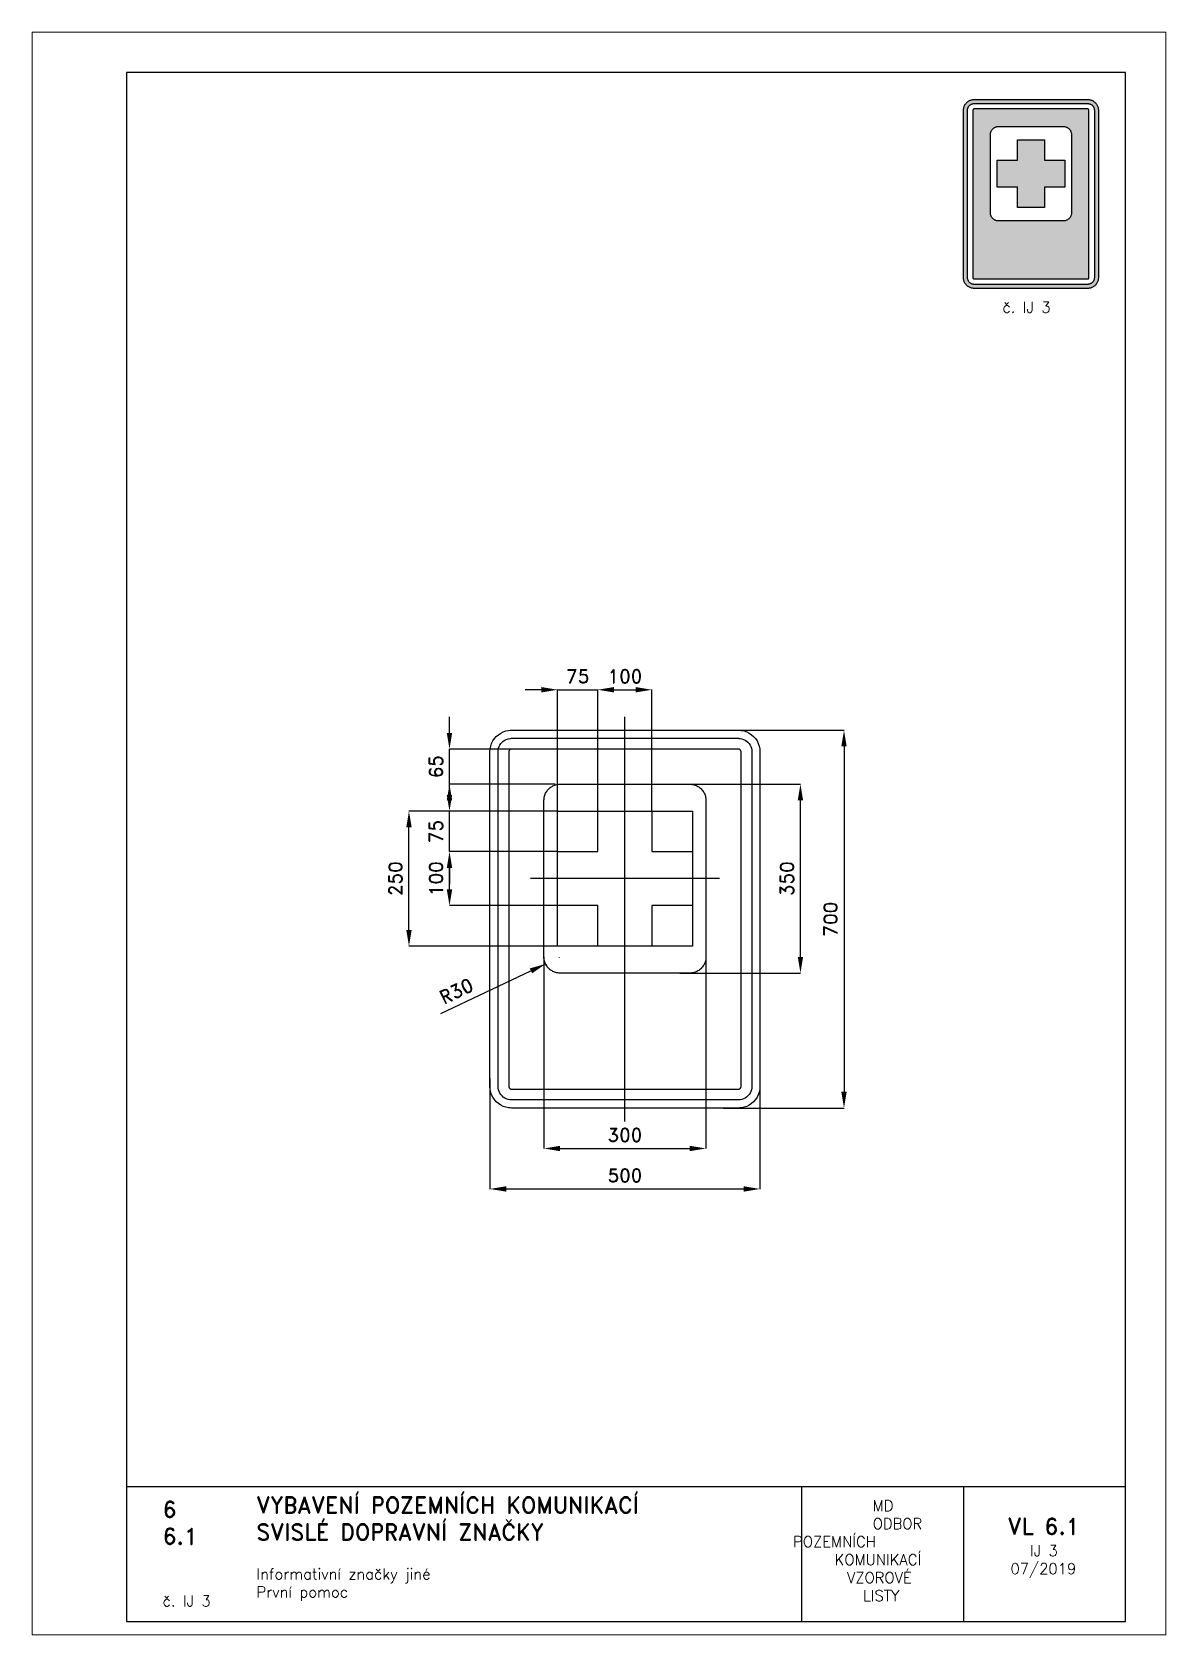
# Paper-space layout 'IJ 3' of a CAD drawing. Header units: millimetres. Extents: x 0 to 210, y 0 to 297.
# The model-space entities are those that its viewports show. They can reach past a viewport. Long polylines and large blocks are cut down to what shows.
import ezdxf

# ---------------------------------------------------------------- set-up
doc = ezdxf.new("R2010")
doc.units = ezdxf.units.MM
doc.header["$LTSCALE"] = 5
doc.linetypes.add('ČERCHOVANÁX2', pattern=[2, 1, -0.5, 0, -0.5])
doc.linetypes.add('ČÁRKOVANÁX2', pattern=[1.5, 1, -0.5])
for name, color, linetype in [('Kóty', 2, 'Continuous'), ('Rozpiska', 7, 'Continuous'), ('Značka', 7, 'Continuous')]:
    doc.layers.add(name, color=color, linetype=linetype)
doc.layers.add('Rámeček', color=6, linetype='Continuous', plot=False)
doc.styles.get("Standard").update_dxf_attribs({"font": 'romand.shx', "height": 25})
doc.dimstyles.get("Standard").update_dxf_attribs({"dimtxt": 25, "dimasz": 30, "dimexe": 0.18, "dimexo": 0.0625, "dimgap": 12.5, "dimtad": 1, "dimdec": 0, "dimzin": 0, "dimdsep": 46, "dimtxsty": 'Standard', "dimcen": 0.09, "dimadec": 0, "dimazin": 0, "dimtfac": 1, "dimtdec": 0, "dimtofl": 0, "dimtmove": 0, "dimatfit": 3, "dimfxl": 1, "dimtolj": 1, "dimtzin": 0, "dimarcsym": 0})

psp = doc.layouts.new('IJ 3')

# ---------------------------------------------------------------- texts
at = {"layer": 'Rozpiska', "color": 7, "attachment_point": 1}
for s, width, gutter_width, heights, insert, char_height in [('\\pi7.21429;č. IJ 3', 25, 75, [0], (172.5, 247), 2), ('6', 149.0422, 100, [0], (24.17, 24.77), 3), ('{\\C6;VYBAVENÍ POZEMNÍCH KOMUNIKACÍ\\P}SVISLÉ DOPRAVNÍ ZNAČKY{\\H1.34524x; }', 149.0422, 100, [0], (41.56, 25.56), 3), ('\\pi14.7414;{\\C6;MD\\P\\pi2.36044;}ODBOR POZEMNÍCH{\\H1.57143x; }\\P\\pi7.69378;KOMUNIKACÍ{\\H1.5x; }\\P\\pi9.97949;{\\C6;VZOROVÉ\\H1.47619x; \\H0.67742x;\\P\\pi12.93187;LISTY\\H1.26984x; }', 33.1018, 100, [0], (140.95, 24.95), 2), ('\\pi1.03113;{\\H1.5x;\\C6;VL 6.1\\P\\pi5.17397;\\H0.66667x;IJ 3\\H1.66666x; \\H0.6x;\\P\\pi1.5549;07/2019\\H1.80159x; }', 16.0623, 100, [0], (179.66, 21.61), 2), ('6.1', 149.0422, 100, [0], (24.17, 19.78), 3), ('{\\C6;Informativní značky jiné\\P}První pomoc{\\H1.83333x; }', 149.0422, 100, [0], (41.56, 12.29), 2), ('{\\C6;č. IJ 3}', 12.0113, 100, [2.67], (24.17, 7.28), 2)]:
    psp.add_mtext_dynamic_manual_height_columns(s, width=width, gutter_width=gutter_width, heights=heights, dxfattribs=dict(at, insert=insert, char_height=char_height))

msp = doc.modelspace()

# ---------------------------------------------------------------- texts
at = {"layer": 'Kóty', "insert": (-350, 282.5195), "char_height": 25, "attachment_point": 5, "rotation": 90}
msp.add_mtext('\\A1;65', dxfattribs=at)

# ---------------------------------------------------------------- blocks, each defined once
blk = doc.blocks.new('*D0')
at = {"layer": 'Defpoints', "color": 0, "transparency": 16777216}
for p in [(-50, 425), (-125, 200.0625), (-50, 200)]:
    blk.add_point(p, dxfattribs=at)
at = {"layer": 'Kóty', "color": 0, "lineweight": -2, "transparency": 16777216}
for p, q in [((-155, 425), (-185, 425)), ((-125, 200.125), (-125, 425.18)), ((-50, 200.0625), (-50, 425.18)), ((-20, 425), (10, 425))]:
    blk.add_line(p, q, dxfattribs=at)
at = {"layer": 'Kóty', "color": 0, "transparency": 16777216}
for points in [[(-155, 430), (-155, 420), (-125, 425)], [(-20, 430), (-20, 420), (-50, 425)]]:
    blk.add_solid(points, dxfattribs=at)
at = {"layer": 'Kóty', "color": 0, "transparency": 16777216, "insert": (-87.5, 450), "char_height": 25, "attachment_point": 5}
blk.add_mtext('\\A1;75', dxfattribs=at)
blk = doc.blocks.new('*D1')
at = {"layer": 'Defpoints', "color": 0, "transparency": 16777216}
for p in [(50, 425), (-50, 200), (50, 200)]:
    blk.add_point(p, dxfattribs=at)
at = {"layer": 'Kóty', "color": 0, "lineweight": -2, "transparency": 16777216}
for p, q in [((-50, 200.0625), (-50, 425.18)), ((-20, 425), (20, 425)), ((50, 200.0625), (50, 425.18))]:
    blk.add_line(p, q, dxfattribs=at)
at = {"layer": 'Kóty', "color": 0, "transparency": 16777216}
for points in [[(-20, 430), (-20, 420), (-50, 425)], [(20, 430), (20, 420), (50, 425)]]:
    blk.add_solid(points, dxfattribs=at)
at = {"layer": 'Kóty', "color": 0, "transparency": 16777216, "insert": (0, 450), "char_height": 25, "attachment_point": 5}
blk.add_mtext('\\A1;100', dxfattribs=at)
blk = doc.blocks.new('*D2')
at = {"layer": 'Defpoints', "color": 0, "transparency": 16777216}
for p in [(-325, 125), (-125, 125), (-125, 25)]:
    blk.add_point(p, dxfattribs=at)
at = {"layer": 'Kóty', "color": 0, "lineweight": -2, "transparency": 16777216}
for p, q in [((-125.0625, 125), (-325.18, 125)), ((-325, 55), (-325, 95)), ((-125.0625, 25), (-325.18, 25))]:
    blk.add_line(p, q, dxfattribs=at)
at = {"layer": 'Kóty', "color": 0, "transparency": 16777216}
for points in [[(-330, 95), (-320, 95), (-325, 125)], [(-330, 55), (-320, 55), (-325, 25)]]:
    blk.add_solid(points, dxfattribs=at)
at = {"layer": 'Kóty', "color": 0, "transparency": 16777216, "insert": (-350, 75), "char_height": 25, "attachment_point": 5, "rotation": 90}
blk.add_mtext('\\A1;100', dxfattribs=at)
blk = doc.blocks.new('*D3')
at = {"layer": 'Defpoints', "color": 0, "transparency": 16777216}
for p in [(-325, 200), (-125, 200), (-125, 125)]:
    blk.add_point(p, dxfattribs=at)
at = {"layer": 'Kóty', "color": 0, "lineweight": -2, "transparency": 16777216}
for p, q in [((-325, 230), (-325, 260)), ((-125.0625, 200), (-325.18, 200)), ((-125.0625, 125), (-325.18, 125)), ((-325, 95), (-325, 65))]:
    blk.add_line(p, q, dxfattribs=at)
at = {"layer": 'Kóty', "color": 0, "transparency": 16777216}
for points in [[(-330, 230), (-320, 230), (-325, 200)], [(-330, 95), (-320, 95), (-325, 125)]]:
    blk.add_solid(points, dxfattribs=at)
at = {"layer": 'Kóty', "color": 0, "transparency": 16777216, "insert": (-350, 162.5), "char_height": 25, "attachment_point": 5, "rotation": 90}
blk.add_mtext('\\A1;75', dxfattribs=at)
blk = doc.blocks.new('*D4')
at = {"layer": 'Defpoints', "color": 0, "transparency": 16777216}
for p in [(190.5, 350), (182.5, -350), (405.7, -350)]:
    blk.add_point(p, dxfattribs=at)
at = {"layer": 'Kóty', "color": 0, "lineweight": -2, "transparency": 16777216}
for p, q in [((190.5, 350), (405.8, 350)), ((405.7, 320), (405.7, -320)), ((182.6, -350), (405.8, -350))]:
    blk.add_line(p, q, dxfattribs=at)
at = {"layer": 'Kóty', "color": 0, "transparency": 16777216}
for points in [[(400.7, 320), (410.7, 320), (405.7, 350)], [(400.7, -320), (410.7, -320), (405.7, -350)]]:
    blk.add_solid(points, dxfattribs=at)
at = {"layer": 'Kóty', "color": 0, "transparency": 16777216, "insert": (380.7, 0), "char_height": 25, "attachment_point": 5, "rotation": 90}
blk.add_mtext('\\A1;700', dxfattribs=at)
blk = doc.blocks.new('*D5')
at = {"layer": 'Defpoints', "color": 0, "transparency": 16777216}
for p in [(-400, 200), (-125, 200), (-125, -50)]:
    blk.add_point(p, dxfattribs=at)
at = {"layer": 'Kóty', "color": 0, "lineweight": -2, "transparency": 16777216}
for p, q in [((-125.0625, 200), (-400.18, 200)), ((-400, -20), (-400, 170)), ((-125.0625, -50), (-400.18, -50))]:
    blk.add_line(p, q, dxfattribs=at)
at = {"layer": 'Kóty', "color": 0, "transparency": 16777216}
for points in [[(-405, 170), (-395, 170), (-400, 200)], [(-405, -20), (-395, -20), (-400, -50)]]:
    blk.add_solid(points, dxfattribs=at)
at = {"layer": 'Kóty', "color": 0, "transparency": 16777216, "insert": (-425, 75), "char_height": 25, "attachment_point": 5, "rotation": 90}
blk.add_mtext('\\A1;250', dxfattribs=at)
blk = doc.blocks.new('*D6')
at = {"layer": 'Defpoints', "color": 0, "transparency": 16777216}
for p in [(92.6, 250), (325, 250), (101.9, -100)]:
    blk.add_point(p, dxfattribs=at)
at = {"layer": 'Kóty', "color": 0, "lineweight": -2, "transparency": 16777216}
for p, q in [((92.6, 250), (325.2, 250)), ((325, -70), (325, 220)), ((101.9, -100), (325.2, -100))]:
    blk.add_line(p, q, dxfattribs=at)
at = {"layer": 'Kóty', "color": 0, "transparency": 16777216}
for points in [[(320, 220), (330, 220), (325, 250)], [(320, -70), (330, -70), (325, -100)]]:
    blk.add_solid(points, dxfattribs=at)
at = {"layer": 'Kóty', "color": 0, "transparency": 16777216, "insert": (300, 75), "char_height": 25, "attachment_point": 5, "rotation": 90}
blk.add_mtext('\\A1;350', dxfattribs=at)
blk = doc.blocks.new('*D7')
at = {"layer": 'Defpoints', "color": 0, "transparency": 16777216}
for p in [(-150, -70), (149.865, -72.1725), (149.865, -425)]:
    blk.add_point(p, dxfattribs=at)
at = {"layer": 'Kóty', "color": 0, "lineweight": -2, "transparency": 16777216}
for p, q in [((-150, -70.0625), (-150, -425.18)), ((149.865, -72.235), (149.865, -425.18)), ((-120, -425), (119.865, -425))]:
    blk.add_line(p, q, dxfattribs=at)
at = {"layer": 'Kóty', "color": 0, "transparency": 16777216}
for points in [[(-120, -420), (-120, -430), (-150, -425)], [(119.865, -420), (119.865, -430), (149.865, -425)]]:
    blk.add_solid(points, dxfattribs=at)
at = {"layer": 'Kóty', "color": 0, "transparency": 16777216, "insert": (-0.0675, -400), "char_height": 25, "attachment_point": 5}
blk.add_mtext('\\A1;300', dxfattribs=at)
blk = doc.blocks.new('*D8')
at = {"layer": 'Defpoints', "color": 0, "transparency": 16777216}
for p in [(-250, -294.4), (250, -284.3), (250, -500)]:
    blk.add_point(p, dxfattribs=at)
at = {"layer": 'Kóty', "color": 0, "lineweight": -2, "transparency": 16777216}
for p, q in [((-250, -294.4), (-250, -500.2)), ((250, -284.3), (250, -500.2)), ((-220, -500), (220, -500))]:
    blk.add_line(p, q, dxfattribs=at)
at = {"layer": 'Kóty', "color": 0, "transparency": 16777216}
for points in [[(-220, -495), (-220, -505), (-250, -500)], [(220, -495), (220, -505), (250, -500)]]:
    blk.add_solid(points, dxfattribs=at)
at = {"layer": 'Kóty', "color": 0, "transparency": 16777216, "insert": (0, -475), "char_height": 25, "attachment_point": 5}
blk.add_mtext('\\A1;500', dxfattribs=at)
blk = doc.blocks.new('*D9')
at = {"layer": 'Defpoints', "color": 0, "transparency": 16777216}
for p in [(-147, -83.1), (-121.2, -70.9)]:
    blk.add_point(p, dxfattribs=at)
at = {"layer": 'Kóty', "color": 0, "lineweight": -2, "transparency": 16777216}
for p, q in [((-121.3, -70.9), (-121.1, -70.9)), ((-121.2, -71), (-121.2, -70.8)), ((-341.3, -174.8), (-174.1, -95.9))]:
    blk.add_line(p, q, dxfattribs=at)
blk.add_arc((-121.2, -70.9), 28.5, 204.9109, 217.5088, dxfattribs=at)
at = {"layer": 'Kóty', "color": 0, "transparency": 16777216}
blk.add_solid([(-176.3, -91.4), (-172, -100.4), (-147, -83.1)], dxfattribs=at)
at = {"layer": 'Kóty', "color": 0, "transparency": 16777216, "insert": (-312.2, -133.4), "char_height": 25, "attachment_point": 5, "rotation": 25.2731}
blk.add_mtext('\\A1;R30', dxfattribs=at)

# ---------------------------------------------------------------- dimensions: what is measured, and where the dimension line sits
at = {"layer": 'Kóty'}
for base, p1, p2, picture, middle in [((-50, 425), (-125, 200.0625), (-50, 200), '*D0', (-87.5, 450)), ((50, 425), (-50, 200), (50, 200), '*D1', (0, 450)), ((149.865, -425), (-150, -70), (149.865, -72.1725), '*D7', (-0.0675, -400)), ((250, -500), (-250, -294.3849), (250, -284.2724), '*D8', (0, -475))]:
    dim = msp.add_linear_dim(base=base, p1=p1, p2=p2, dimstyle='Standard', dxfattribs=at)
    dim.commit()
    dim.dimension.update_dxf_attribs({"geometry": picture, "text_midpoint": middle})
for base, p1, p2, picture, middle in [((405.6557, -350), (190.4619, 350), (182.5457, -350), '*D4', (380.6557, 0)), ((-325, 200), (-125, 125), (-125, 200), '*D3', (-350, 162.5)), ((325, 250), (101.8539, -100), (92.5767, 250), '*D6', (300, 75)), ((-400, 200), (-125, -50), (-125, 200), '*D5', (-425, 75)), ((-325, 125), (-125, 25), (-125, 125), '*D2', (-350, 75))]:
    dim = msp.add_linear_dim(base=base, p1=p1, p2=p2, angle=90, dimstyle='Standard', dxfattribs=at)
    dim.commit()
    dim.dimension.update_dxf_attribs({"geometry": picture, "text_midpoint": middle})
dim = msp.add_radius_dim(center=(-121.2367, -70.912), mpoint=(-146.99, -83.0707), text='R30', dimstyle='Standard', dxfattribs=at)
dim.commit()
dim.dimension.update_dxf_attribs({"geometry": '*D9', "text_midpoint": (-301.506, -156.0212), "dimtype": 164})

# ---------------------------------------------------------------- linework, layer by layer
at = {"layer": 'Kóty'}
for p, q in [((-325, 345), (-325, 375)), ((-195.7755, 315), (-325.18, 315)), ((-129.2625, 250.039), (-325.18, 250.039))]:
    msp.add_line(p, q, dxfattribs=at)
for points in [[(-125, 425), (-50, 425)], [(-325, 250.039), (-325, 315)], [(-325, 125), (-325, 200)]]:
    msp.add_lwpolyline(points, dxfattribs=at)
for points in [[(-330, 345), (-320, 345), (-325, 315)], [(-330, 220.039), (-320, 220.039), (-325, 250.039)]]:
    msp.add_solid(points, dxfattribs=at)
at = {"layer": 'Značka', "color": 6, "linetype": 'ČERCHOVANÁX2', "ltscale": 5}
for points in [[(0, -375), (0, 375)], [(175, 75), (-175, 75)]]:
    msp.add_lwpolyline(points, dxfattribs=at)
at = {"layer": 'Značka', "color": 5}
for points in [[(-210, -350), (-210.2, -349.9995), (-210.3, -349.9988, -0.0321716), (-215.5, -349.637), (-220.6, -348.5823), (-225.5, -346.9227), (-230.1, -344.5885), (-234.4, -341.714), (-238.3, -338.2843), (-241.7, -334.4026), (-244.6, -330.0906), (-246.9, -325.4605), (-248.6, -320.5549), (-249.7, -315.4767), (-250, -310.314), (-250, -310.157), (-250, -310), (-250, 310), (-250, 310.157), (-250, 310.314), (-249.6, 315.479), (-248.6, 320.555), (-246.9, 325.464), (-244.6, 330.091), (-241.7, 334.402), (-238.3, 338.284), (-234.4, 341.717), (-230.1, 344.589), (-225.5, 346.906), (-220.6, 348.582), (-215.5, 349.654, -0.0367311), (-210.3, 349.999), (-210.2, 350), (-210, 350), (210, 350), (210.2, 350), (210.3, 349.999, -0.0321716), (215.5, 349.637), (220.6, 348.582), (225.5, 346.923), (230.1, 344.589), (234.4, 341.714), (238.3, 338.284), (241.7, 334.403), (244.6, 330.091), (246.9, 325.46), (248.6, 320.555), (249.7, 315.477), (250, 310.314), (250, 310.157), (250, 310), (250, -310), (250, -310.157), (250, -310.314), (249.6, -315.4791), (248.6, -320.5549), (246.9, -325.4636), (244.6, -330.0906), (241.7, -334.4017), (238.3, -338.2843), (234.4, -341.7172), (230.1, -344.5885), (225.5, -346.9061), (220.6, -348.5823), (215.5, -349.6542, -0.0367341), (210.3, -349.9988), (210.2, -349.9996), (210, -350), (-210, -350)], [(-210, -335), (-210.1, -334.9997), (-210.2, -334.9992, -0.0321601), (-213.4, -334.7731), (-216.6, -334.1139), (-219.7, -333.0767), (-222.6, -331.6178), (-225.3, -329.8212), (-227.7, -327.6777), (-229.8, -325.2516), (-231.6, -322.5566), (-233.1, -319.6628), (-234.1, -316.5968), (-234.8, -313.423), (-235, -310.196), (-235, -310.098), (-235, -310), (-235, 310), (-235, 310.098), (-235, 310.196), (-234.8, 313.424), (-234.1, 316.597), (-233.1, 319.665), (-231.6, 322.557), (-229.8, 325.251), (-227.7, 327.678), (-225.3, 329.823), (-222.6, 331.618), (-219.7, 333.066), (-216.6, 334.114), (-213.4, 334.784, -0.0367287), (-210.2, 334.999), (-210.1, 335), (-210, 335), (210, 335), (210.1, 335), (210.2, 334.999, -0.0321789), (213.4, 334.773), (216.6, 334.114), (219.7, 333.077), (222.6, 331.618), (225.3, 329.821), (227.7, 327.678), (229.8, 325.252), (231.6, 322.557), (233.1, 319.663), (234.1, 316.597), (234.8, 313.423), (235, 310.196), (235, 310.098), (235, 310), (235, -310), (235, -310.098), (235, -310.196), (234.8, -313.424), (234.1, -316.5968), (233.1, -319.6648), (231.6, -322.5566), (229.8, -325.2511), (227.7, -327.6777), (225.3, -329.8233), (222.6, -331.6178), (219.7, -333.0663), (216.6, -334.1139), (213.4, -334.7839), (210.2, -334.9992), (210.1, -334.9997), (210, -335), (-210, -335)], [(-120, -100), (-120.12, -100), (-120.24, -99.999, -0.032176), (-124.11, -99.728, -0.0354414), (-127.92, -98.937, -0.0362606), (-131.6, -97.692, -0.0344037), (-135.07, -95.941, -0.0337135), (-138.3, -93.785, -0.0340917), (-141.21, -91.213, -0.0341856), (-143.79, -88.302, -0.0342456), (-145.94, -85.068, -0.0340273), (-147.68, -81.595, -0.0333729), (-148.94, -77.916, -0.0341419), (-149.74, -74.108, -0.0367803), (-150, -70.236), (-150, -70.118), (-150, -70), (-150, 220), (-150, 220.118), (-150, 220.236, -0.0322112), (-149.73, 224.109, -0.035398), (-148.94, 227.916, -0.0362567), (-147.69, 231.598, -0.0344175), (-145.94, 235.068, -0.0337071), (-143.79, 238.301, -0.034076), (-141.21, 241.213, -0.0342033), (-138.3, 243.788, -0.0342414), (-135.07, 245.941, -0.0340198), (-131.6, 247.68, -0.0334199), (-127.92, 248.937, -0.0341212), (-124.11, 249.741, -0.0367502), (-120.24, 249.999), (-120.12, 250), (-120, 250), (120, 250), (120.12, 250), (120.24, 249.999, -0.032176), (124.11, 249.728, -0.0354605), (127.92, 248.937, -0.0362606), (131.6, 247.692, -0.0344109), (135.07, 245.941, -0.0337199), (138.3, 243.785, -0.034086), (141.21, 241.213, -0.0341806), (143.79, 238.302, -0.0342282), (145.94, 235.068, -0.0340198), (147.68, 231.595, -0.0333706), (148.94, 227.916, -0.0341419), (149.74, 224.108, -0.0367795), (150, 220.236), (150, 220.118), (150, 220), (150, -70), (150, -70.118), (150, -70.236), (149.73, -74.109), (148.94, -77.916), (147.69, -81.598, -0.0344283), (145.94, -85.068, -0.0337199), (143.79, -88.301, -0.034076), (141.21, -91.213, -0.0341972), (138.3, -93.788, -0.034235), (135.07, -95.941, -0.034041), (131.6, -97.68, -0.0334197), (127.92, -98.937, -0.0341328), (124.11, -99.741, -0.0367502), (120.24, -99.999), (120.12, -100), (120, -100), (-120, -100)]]:
    msp.add_lwpolyline(points, format="xyb", dxfattribs=at)
msp.add_lwpolyline([(-210, -315), (210, -315), (210, -315), (210, -315), (210.7, -314.955), (211.3, -314.823), (211.9, -314.615), (212.5, -314.324), (213.1, -313.964), (213.5, -313.536), (214, -313.05), (214.3, -312.511), (214.6, -311.933), (214.8, -311.319), (215, -310.685), (215, -310.039), (215, -310.02), (215, -310), (215, 310), (215, 310.02), (215, 310.039), (215, 310.685), (214.8, 311.319), (214.6, 311.933), (214.3, 312.511), (214, 313.05), (213.5, 313.536), (213.1, 313.965), (212.5, 314.324), (211.9, 314.613), (211.3, 314.823), (210.7, 314.957), (210, 315), (210, 315), (210, 315), (-210, 315), (-210, 315), (-210, 315), (-210.7, 314.955), (-211.3, 314.823), (-211.9, 314.615), (-212.5, 314.324), (-213.1, 313.964), (-213.5, 313.536), (-214, 313.05), (-214.3, 312.511), (-214.6, 311.933), (-214.8, 311.319), (-215, 310.685), (-215, 310.039), (-215, 310.02), (-215, 310), (-215, -310), (-215, -310.02), (-215, -310.039), (-215, -310.685), (-214.8, -311.319), (-214.6, -311.933), (-214.3, -312.511), (-214, -313.05), (-213.5, -313.536), (-213.1, -313.965), (-212.5, -314.324), (-211.9, -314.613), (-211.3, -314.823), (-210.7, -314.957), (-210, -315), (-210, -315), (-210, -315)], dxfattribs=at)
at = {"layer": 'Značka', "color": 6, "linetype": 'ČÁRKOVANÁX2', "ltscale": 2.5}
msp.add_lwpolyline([(-125, -50), (-125, 200), (125, 200), (125, -50), (-125, -50)], dxfattribs=at)
at = {"layer": 'Značka', "color": 1}
msp.add_lwpolyline([(-50, 25), (-125, 25), (-125, 125), (-50, 125), (-50, 200), (50, 200), (50, 125), (125, 125), (125, 25), (50, 25), (50, -50), (-50, -50), (-50, 25)], dxfattribs=at)

msp.set_redraw_order([(e.dxf.handle, doc.entitydb.next_handle()) for e in msp.query("TEXT MTEXT ATTDEF DIMENSION ARC_DIMENSION")])  # texts and dimensions are drawn at this point

# ---------------------------------------------------------------- hatches: boundary and pattern name
at = {"layer": 'Značka'}
h = psp.add_hatch(color=170, dxfattribs=at)
h.dxf.hatch_style = 1
h.paths.add_polyline_path([(182.5, 268.25), (178.75, 268.25), (178.75, 273.25), (182.5, 273.25), (182.5, 277), (187.5, 277), (187.5, 273.25), (191.25, 273.25), (191.25, 268.25), (187.5, 268.25), (187.5, 264.5), (182.5, 264.5)], flags=0)
edge = h.paths.add_edge_path(flags=0)
edge.add_line((179, 262), (178.99, 262))
edge.add_line((178.99, 262), (178.99, 262))
edge.add_arc((179, 263.51), 1.51, 262.3085, 269.6802, ccw=False)
edge.add_arc((178.98, 263.38), 1.37, 254.2118, 262.3309, ccw=False)
edge.add_arc((178.94, 263.35), 1.34, 247.1552, 255.4619, ccw=False)
edge.add_arc((178.97, 263.42), 1.41, 239.2832, 247.1648, ccw=False)
edge.add_arc((178.96, 263.45), 1.44, 232.4154, 240.139, ccw=False)
edge.add_arc((178.95, 263.44), 1.43, 224.6231, 232.4333, ccw=False)
edge.add_arc((178.94, 263.45), 1.42, 217.6345, 225.4662, ccw=False)
edge.add_arc((178.94, 263.45), 1.42, 209.6937, 217.5391, ccw=False)
edge.add_arc((178.93, 263.47), 1.43, 202.7135, 210.509, ccw=False)
edge.add_arc((178.96, 263.48), 1.46, 195.0827, 202.7284, ccw=False)
edge.add_arc((178.93, 263.49), 1.43, 187.9535, 195.7752, ccw=False)
edge.add_arc((178.82, 263.48), 1.32, 179.6288, 188.0544, ccw=False)
edge.add_line((177.5, 263.49), (177.5, 263.49))
edge.add_line((177.5, 263.49), (177.5, 263.5))
edge.add_line((177.5, 263.5), (177.5, 278))
edge.add_line((177.5, 278), (177.5, 278.01))
edge.add_line((177.5, 278.01), (177.5, 278.01))
edge.add_arc((179.01, 278), 1.51, 172.3223, 179.702, ccw=False)
edge.add_arc((178.88, 278.02), 1.37, 164.2222, 172.3314, ccw=False)
edge.add_arc((178.85, 278.06), 1.34, 157.0953, 165.4011, ccw=False)
edge.add_arc((178.92, 278.03), 1.41, 149.2948, 157.1795, ccw=False)
edge.add_arc((178.95, 278.04), 1.44, 142.5143, 150.2365, ccw=False)
edge.add_arc((178.94, 278.04), 1.43, 134.5561, 142.3627, ccw=False)
edge.add_arc((178.95, 278.06), 1.42, 127.5871, 135.4228, ccw=False)
edge.add_arc((178.95, 278.07), 1.42, 119.7637, 127.6082, ccw=False)
edge.add_arc((178.97, 278.07), 1.43, 112.721, 120.5147, ccw=False)
edge.add_arc((178.98, 278.04), 1.46, 105.0307, 112.6872, ccw=False)
edge.add_arc((178.99, 278.07), 1.43, 98.0075, 105.8244, ccw=False)
edge.add_arc((178.98, 278.18), 1.32, 89.6047, 98.0234, ccw=False)
edge.add_line((178.99, 279.5), (178.99, 279.5))
edge.add_line((178.99, 279.5), (179, 279.5))
edge.add_line((179, 279.5), (191, 279.5))
edge.add_line((191, 279.5), (191.01, 279.5))
edge.add_line((191.01, 279.5), (191.01, 279.5))
edge.add_arc((191, 277.99), 1.51, 82.3085, 89.6802, ccw=False)
edge.add_arc((191.02, 278.13), 1.37, 74.2096, 82.3331, ccw=False)
edge.add_arc((191.06, 278.15), 1.34, 67.1552, 75.4619, ccw=False)
edge.add_arc((191.03, 278.08), 1.41, 59.2823, 67.1656, ccw=False)
edge.add_arc((191.04, 278.05), 1.44, 52.4146, 60.1397, ccw=False)
edge.add_arc((191.05, 278.06), 1.43, 44.6237, 52.4326, ccw=False)
edge.add_arc((191.06, 278.05), 1.42, 37.6351, 45.4656, ccw=False)
edge.add_arc((191.06, 278.05), 1.42, 29.6957, 37.5371, ccw=False)
edge.add_arc((191.07, 278.03), 1.43, 22.7143, 30.5081, ccw=False)
edge.add_arc((191.04, 278.02), 1.46, 15.083, 22.7281, ccw=False)
edge.add_arc((191.07, 278.01), 1.43, 7.9535, 15.7752, ccw=False)
edge.add_arc((191.18, 278.02), 1.32, -0.3711, 8.0543, ccw=False)
edge.add_line((192.5, 278.01), (192.5, 278.01))
edge.add_line((192.5, 278.01), (192.5, 278))
edge.add_line((192.5, 278), (192.5, 263.5))
edge.add_line((192.5, 263.5), (192.5, 263.49))
edge.add_line((192.5, 263.49), (192.5, 263.49))
edge.add_line((192.5, 263.49), (192.49, 263.29))
edge.add_line((192.49, 263.29), (192.45, 263.1))
edge.add_line((192.45, 263.1), (192.38, 262.92))
edge.add_arc((191.08, 263.47), 1.41, 329.2935, 337.1808, ccw=False)
edge.add_arc((191.05, 263.46), 1.44, 322.5129, 330.238, ccw=False)
edge.add_arc((191.06, 263.46), 1.43, 314.5561, 322.3627, ccw=False)
edge.add_arc((191.05, 263.44), 1.42, 307.5878, 315.4221, ccw=False)
edge.add_arc((191.05, 263.43), 1.42, 299.7645, 307.6075, ccw=False)
edge.add_arc((191.03, 263.43), 1.43, 292.7186, 300.5172, ccw=False)
edge.add_arc((191.02, 263.46), 1.46, 285.0307, 292.6871, ccw=False)
edge.add_arc((191.01, 263.43), 1.43, 278.0061, 285.8258, ccw=False)
edge.add_arc((191.02, 263.32), 1.32, 269.6047, 278.0234, ccw=False)
edge.add_line((191.01, 262), (191.01, 262))
edge.add_line((191.01, 262), (191, 262))
edge.add_line((191, 262), (179, 262))
edge = h.paths.add_edge_path(flags=16)
edge.add_line((174.5, 250.25), (174.49, 250.25))
edge.add_line((174.49, 250.25), (174.49, 250.25))
edge.add_arc((174.5, 251.51), 1.26, 262.2968, 269.67, ccw=False)
edge.add_arc((174.48, 251.4), 1.15, 254.2294, 262.3481, ccw=False)
edge.add_arc((174.45, 251.37), 1.12, 247.1227, 255.4287, ccw=False)
edge.add_arc((174.47, 251.43), 1.18, 239.3507, 247.2382, ccw=False)
edge.add_arc((174.47, 251.46), 1.2, 232.4, 240.1236, ccw=False)
edge.add_arc((174.46, 251.45), 1.19, 224.6788, 232.4902, ccw=False)
edge.add_arc((174.45, 251.46), 1.18, 217.4955, 225.3338, ccw=False)
edge.add_line((173.51, 250.74), (173.42, 250.87))
edge.add_line((173.42, 250.87), (173.35, 251.02))
edge.add_line((173.35, 251.02), (173.29, 251.17))
edge.add_line((173.29, 251.17), (173.26, 251.33))
edge.add_line((173.26, 251.33), (173.25, 251.49))
edge.add_line((173.25, 251.49), (173.25, 251.5))
edge.add_line((173.25, 251.5), (173.25, 251.5))
edge.add_line((173.25, 251.5), (173.25, 282.5))
edge.add_line((173.25, 282.5), (173.25, 282.5))
edge.add_line((173.25, 282.5), (173.25, 282.51))
edge.add_arc((174.51, 282.5), 1.26, 172.2362, 179.6128, ccw=False)
edge.add_arc((174.39, 282.52), 1.14, 164.1865, 172.313, ccw=False)
edge.add_arc((174.37, 282.55), 1.12, 157.2818, 165.602, ccw=False)
edge.add_arc((174.43, 282.53), 1.18, 149.2654, 157.1615, ccw=False)
edge.add_arc((174.46, 282.53), 1.2, 142.3878, 150.1144, ccw=False)
edge.add_arc((174.45, 282.54), 1.19, 134.6878, 142.5039, ccw=False)
edge.add_arc((174.46, 282.55), 1.19, 127.5201, 135.3506, ccw=False)
edge.add_arc((174.46, 282.55), 1.18, 119.7943, 127.635, ccw=False)
edge.add_arc((174.48, 282.55), 1.19, 112.6358, 120.4311, ccw=False)
edge.add_arc((174.49, 282.54), 1.21, 105.0788, 112.7322, ccw=False)
edge.add_arc((174.49, 282.56), 1.19, 97.9879, 105.8076, ccw=False)
edge.add_arc((174.48, 282.65), 1.1, 89.6124, 98.0276, ccw=False)
edge.add_line((174.49, 283.75), (174.49, 283.75))
edge.add_line((174.49, 283.75), (174.5, 283.75))
edge.add_line((174.5, 283.75), (195.5, 283.75))
edge.add_line((195.5, 283.75), (195.5, 283.75))
edge.add_line((195.5, 283.75), (195.51, 283.75))
edge.add_arc((195.5, 282.5), 1.25, 82.2965, 89.6739, ccw=False)
edge.add_arc((195.52, 282.6), 1.15, 74.234, 82.3503, ccw=False)
edge.add_arc((195.55, 282.63), 1.12, 67.1285, 75.4296, ccw=False)
edge.add_arc((195.53, 282.57), 1.18, 59.3506, 67.2352, ccw=False)
edge.add_arc((195.53, 282.54), 1.2, 52.3939, 60.1179, ccw=False)
edge.add_arc((195.54, 282.55), 1.19, 44.6861, 52.4962, ccw=False)
edge.add_arc((195.55, 282.54), 1.18, 37.496, 45.3357, ccw=False)
edge.add_arc((195.55, 282.54), 1.19, 29.8188, 37.6594, ccw=False)
edge.add_arc((195.56, 282.52), 1.19, 22.7121, 30.513, ccw=False)
edge.add_line((196.65, 282.98), (196.71, 282.83))
edge.add_line((196.71, 282.83), (196.74, 282.67))
edge.add_arc((195.65, 282.52), 1.1, -0.3074, 8.1076, ccw=False)
edge.add_line((196.75, 282.51), (196.75, 282.5))
edge.add_line((196.75, 282.5), (196.75, 282.5))
edge.add_line((196.75, 282.5), (196.75, 251.5))
edge.add_line((196.75, 251.5), (196.75, 251.5))
edge.add_line((196.75, 251.5), (196.75, 251.49))
edge.add_line((196.75, 251.49), (196.74, 251.33))
edge.add_line((196.74, 251.33), (196.71, 251.17))
edge.add_line((196.71, 251.17), (196.65, 251.02))
edge.add_line((196.65, 251.02), (196.58, 250.87))
edge.add_line((196.58, 250.87), (196.49, 250.74))
edge.add_line((196.49, 250.74), (196.38, 250.62))
edge.add_line((196.38, 250.62), (196.26, 250.51))
edge.add_arc((195.54, 251.45), 1.18, 299.7866, 307.6279, ccw=False)
edge.add_arc((195.52, 251.45), 1.19, 292.6417, 300.441, ccw=False)
edge.add_arc((195.52, 251.46), 1.21, 285.0715, 292.726, ccw=False)
edge.add_arc((195.51, 251.44), 1.19, 277.9892, 285.8062, ccw=False)
edge.add_arc((195.52, 251.35), 1.1, 269.6167, 278.0339, ccw=False)
edge.add_line((195.51, 250.25), (195.5, 250.25))
edge.add_line((195.5, 250.25), (195.5, 250.25))
edge.add_line((195.5, 250.25), (174.5, 250.25))
edge = h.paths.add_edge_path(flags=0)
edge.add_line((174.5, 251.25), (195.5, 251.25))
edge.add_line((195.5, 251.25), (195.5, 251.25))
edge.add_line((195.5, 251.25), (195.5, 251.25))
edge.add_arc((195.5, 251.5), 0.25, 270.3552, 277.7245)
edge.add_line((195.53, 251.25), (195.57, 251.26))
edge.add_line((195.57, 251.26), (195.6, 251.27))
edge.add_line((195.6, 251.27), (195.63, 251.28))
edge.add_line((195.63, 251.28), (195.65, 251.3))
edge.add_line((195.65, 251.3), (195.68, 251.32))
edge.add_line((195.68, 251.32), (195.7, 251.35))
edge.add_line((195.7, 251.35), (195.72, 251.37))
edge.add_line((195.72, 251.37), (195.73, 251.4))
edge.add_line((195.73, 251.4), (195.74, 251.43))
edge.add_line((195.74, 251.43), (195.75, 251.47))
edge.add_line((195.75, 251.47), (195.75, 251.5))
edge.add_line((195.75, 251.5), (195.75, 251.5))
edge.add_line((195.75, 251.5), (195.75, 251.5))
edge.add_line((195.75, 251.5), (195.75, 282.5))
edge.add_line((195.75, 282.5), (195.75, 282.5))
edge.add_line((195.75, 282.5), (195.75, 282.5))
edge.add_line((195.75, 282.5), (195.75, 282.53))
edge.add_line((195.75, 282.53), (195.74, 282.57))
edge.add_line((195.74, 282.57), (195.73, 282.6))
edge.add_line((195.73, 282.6), (195.72, 282.63))
edge.add_line((195.72, 282.63), (195.7, 282.65))
edge.add_line((195.7, 282.65), (195.68, 282.68))
edge.add_line((195.68, 282.68), (195.65, 282.7))
edge.add_line((195.65, 282.7), (195.63, 282.72))
edge.add_line((195.63, 282.72), (195.6, 282.73))
edge.add_line((195.6, 282.73), (195.57, 282.74))
edge.add_line((195.57, 282.74), (195.53, 282.75))
edge.add_arc((195.5, 282.53), 0.219, 81.9517, 90.3607)
edge.add_line((195.5, 282.75), (195.5, 282.75))
edge.add_line((195.5, 282.75), (195.5, 282.75))
edge.add_line((195.5, 282.75), (174.5, 282.75))
edge.add_line((174.5, 282.75), (174.5, 282.75))
edge.add_line((174.5, 282.75), (174.5, 282.75))
edge.add_arc((174.5, 282.5), 0.249, 90.3259, 97.7181)
edge.add_arc((174.5, 282.52), 0.231, 97.6038, 105.7038)
edge.add_arc((174.49, 282.53), 0.223, 104.6817, 112.9754)
edge.add_line((174.4, 282.73), (174.37, 282.72))
edge.add_line((174.37, 282.72), (174.35, 282.7))
edge.add_line((174.35, 282.7), (174.32, 282.68))
edge.add_line((174.32, 282.68), (174.3, 282.65))
edge.add_line((174.3, 282.65), (174.28, 282.63))
edge.add_line((174.28, 282.63), (174.27, 282.6))
edge.add_line((174.27, 282.6), (174.26, 282.57))
edge.add_line((174.26, 282.57), (174.25, 282.53))
edge.add_line((174.25, 282.53), (174.25, 282.5))
edge.add_line((174.25, 282.5), (174.25, 282.5))
edge.add_line((174.25, 282.5), (174.25, 282.5))
edge.add_line((174.25, 282.5), (174.25, 251.5))
edge.add_line((174.25, 251.5), (174.25, 251.5))
edge.add_line((174.25, 251.5), (174.25, 251.5))
edge.add_line((174.25, 251.5), (174.25, 251.47))
edge.add_line((174.25, 251.47), (174.26, 251.43))
edge.add_line((174.26, 251.43), (174.27, 251.4))
edge.add_line((174.27, 251.4), (174.28, 251.37))
edge.add_line((174.28, 251.37), (174.3, 251.35))
edge.add_line((174.3, 251.35), (174.32, 251.32))
edge.add_line((174.32, 251.32), (174.35, 251.3))
edge.add_line((174.35, 251.3), (174.37, 251.28))
edge.add_line((174.37, 251.28), (174.4, 251.27))
edge.add_line((174.4, 251.27), (174.43, 251.26))
edge.add_line((174.43, 251.26), (174.47, 251.25))
edge.add_arc((174.5, 251.47), 0.219, 261.949, 270.3634)
edge.add_line((174.5, 251.25), (174.5, 251.25))
edge.add_line((174.5, 251.25), (174.5, 251.25))
edge = h.paths.add_edge_path()
edge.add_line((174.5, 249.5), (174.49, 249.5))
edge.add_line((174.49, 249.5), (174.48, 249.5))
edge.add_arc((174.5, 251.52), 2.02, 262.311, 269.6831, ccw=False)
edge.add_arc((174.47, 251.33), 1.83, 254.1888, 262.3086, ccw=False)
edge.add_arc((174.42, 251.3), 1.79, 247.1707, 255.4788, ccw=False)
edge.add_arc((174.46, 251.39), 1.89, 239.3021, 247.1879, ccw=False)
edge.add_arc((174.45, 251.44), 1.92, 232.4353, 240.1631, ccw=False)
edge.add_arc((174.44, 251.42), 1.9, 224.6224, 232.4279, ccw=False)
edge.add_arc((174.42, 251.44), 1.9, 217.6297, 225.4657, ccw=False)
edge.add_arc((174.42, 251.43), 1.89, 209.727, 217.5672, ccw=False)
edge.add_arc((174.41, 251.46), 1.9, 202.714, 210.5141, ccw=False)
edge.add_arc((174.45, 251.47), 1.94, 194.9722, 202.6278, ccw=False)
edge.add_arc((174.4, 251.49), 1.9, 187.9864, 195.8104, ccw=False)
edge.add_arc((174.26, 251.47), 1.76, 179.6702, 188.0868, ccw=False)
edge.add_line((172.5, 251.48), (172.5, 251.49))
edge.add_line((172.5, 251.49), (172.5, 251.5))
edge.add_line((172.5, 251.5), (172.5, 282.5))
edge.add_line((172.5, 282.5), (172.5, 282.51))
edge.add_line((172.5, 282.51), (172.5, 282.52))
edge.add_arc((174.51, 282.51), 2.01, 172.3267, 179.6992, ccw=False)
edge.add_arc((174.33, 282.53), 1.83, 164.1449, 172.2644, ccw=False)
edge.add_arc((174.3, 282.58), 1.79, 157.1636, 165.47, ccw=False)
edge.add_arc((174.39, 282.54), 1.88, 149.3291, 157.2143, ccw=False)
edge.add_arc((174.44, 282.55), 1.92, 142.3912, 150.1183, ccw=False)
edge.add_arc((174.42, 282.56), 1.9, 134.6343, 142.4403, ccw=False)
edge.add_arc((174.44, 282.58), 1.9, 127.5857, 135.4187, ccw=False)
edge.add_arc((174.44, 282.59), 1.89, 119.7574, 127.5982, ccw=False)
edge.add_arc((174.46, 282.59), 1.9, 112.6839, 120.4858, ccw=False)
edge.add_arc((174.48, 282.55), 1.94, 105.0195, 112.6746, ccw=False)
edge.add_arc((174.49, 282.6), 1.9, 98.0295, 105.848, ccw=False)
edge.add_arc((174.47, 282.73), 1.77, 89.6093, 98.0263, ccw=False)
edge.add_line((174.48, 284.5), (174.49, 284.5))
edge.add_line((174.49, 284.5), (174.5, 284.5))
edge.add_line((174.5, 284.5), (195.5, 284.5))
edge.add_line((195.5, 284.5), (195.51, 284.5))
edge.add_line((195.51, 284.5), (195.52, 284.5))
edge.add_arc((195.5, 282.48), 2.02, 82.3087, 89.6807, ccw=False)
edge.add_arc((195.53, 282.67), 1.83, 74.1855, 82.305, ccw=False)
edge.add_arc((195.58, 282.7), 1.79, 67.1776, 75.484, ccw=False)
edge.add_arc((195.54, 282.61), 1.89, 59.3051, 67.1892, ccw=False)
edge.add_arc((195.55, 282.56), 1.92, 52.4307, 60.1585, ccw=False)
edge.add_arc((195.56, 282.58), 1.9, 44.6205, 52.4248, ccw=False)
edge.add_arc((195.58, 282.56), 1.9, 37.6347, 45.4709, ccw=False)
edge.add_arc((195.58, 282.57), 1.89, 29.7266, 37.5676, ccw=False)
edge.add_arc((195.59, 282.54), 1.9, 22.7092, 30.5099, ccw=False)
edge.add_arc((195.55, 282.53), 1.94, 14.9742, 22.6301, ccw=False)
edge.add_arc((195.6, 282.51), 1.9, 7.987, 15.8108, ccw=False)
edge.add_arc((195.74, 282.53), 1.76, -0.3302, 8.0865, ccw=False)
edge.add_line((197.5, 282.52), (197.5, 282.51))
edge.add_line((197.5, 282.51), (197.5, 282.5))
edge.add_line((197.5, 282.5), (197.5, 251.5))
edge.add_line((197.5, 251.5), (197.5, 251.49))
edge.add_line((197.5, 251.49), (197.5, 251.48))
edge.add_line((197.5, 251.48), (197.48, 251.23))
edge.add_arc((195.67, 251.47), 1.83, 344.1446, 352.2639, ccw=False)
edge.add_arc((195.7, 251.42), 1.79, 337.1625, 345.469, ccw=False)
edge.add_arc((195.61, 251.46), 1.88, 329.3286, 337.2148, ccw=False)
edge.add_arc((195.56, 251.45), 1.92, 322.3915, 330.1192, ccw=False)
edge.add_arc((195.58, 251.44), 1.9, 314.638, 322.4454, ccw=False)
edge.add_arc((195.56, 251.42), 1.9, 307.5854, 315.4173, ccw=False)
edge.add_arc((195.57, 251.41), 1.89, 299.7502, 307.5925, ccw=False)
edge.add_arc((195.54, 251.41), 1.9, 292.6898, 300.491, ccw=False)
edge.add_arc((195.52, 251.45), 1.94, 285.0212, 292.6779, ccw=False)
edge.add_arc((195.51, 251.4), 1.9, 278.0286, 285.8466, ccw=False)
edge.add_arc((195.53, 251.26), 1.76, 269.6042, 278.0221, ccw=False)
edge.add_line((195.52, 249.5), (195.51, 249.5))
edge.add_line((195.51, 249.5), (195.5, 249.5))
edge.add_line((195.5, 249.5), (174.5, 249.5))
h = psp.add_hatch(color=170, dxfattribs=at)
h.dxf.hatch_style = 1
edge = h.paths.add_edge_path(flags=16)
edge.add_line((179, 262), (178.99, 262))
edge.add_line((178.99, 262), (178.99, 262))
edge.add_arc((179, 263.51), 1.51, 262.3085, 269.6802, ccw=False)
edge.add_arc((178.98, 263.38), 1.37, 254.2118, 262.3309, ccw=False)
edge.add_arc((178.94, 263.35), 1.34, 247.1552, 255.4619, ccw=False)
edge.add_arc((178.97, 263.42), 1.41, 239.2832, 247.1648, ccw=False)
edge.add_arc((178.96, 263.45), 1.44, 232.4154, 240.139, ccw=False)
edge.add_arc((178.95, 263.44), 1.43, 224.6231, 232.4333, ccw=False)
edge.add_arc((178.94, 263.45), 1.42, 217.6345, 225.4662, ccw=False)
edge.add_arc((178.94, 263.45), 1.42, 209.6937, 217.5391, ccw=False)
edge.add_arc((178.93, 263.47), 1.43, 202.7135, 210.509, ccw=False)
edge.add_arc((178.96, 263.48), 1.46, 195.0827, 202.7284, ccw=False)
edge.add_arc((178.93, 263.49), 1.43, 187.9535, 195.7752, ccw=False)
edge.add_arc((178.82, 263.48), 1.32, 179.6288, 188.0544, ccw=False)
edge.add_line((177.5, 263.49), (177.5, 263.49))
edge.add_line((177.5, 263.49), (177.5, 263.5))
edge.add_line((177.5, 263.5), (177.5, 278))
edge.add_line((177.5, 278), (177.5, 278.01))
edge.add_line((177.5, 278.01), (177.5, 278.01))
edge.add_arc((179.01, 278), 1.51, 172.3223, 179.702, ccw=False)
edge.add_arc((178.88, 278.02), 1.37, 164.2222, 172.3314, ccw=False)
edge.add_arc((178.85, 278.06), 1.34, 157.0953, 165.4011, ccw=False)
edge.add_arc((178.92, 278.03), 1.41, 149.2948, 157.1795, ccw=False)
edge.add_arc((178.95, 278.04), 1.44, 142.5143, 150.2365, ccw=False)
edge.add_arc((178.94, 278.04), 1.43, 134.5561, 142.3627, ccw=False)
edge.add_arc((178.95, 278.06), 1.42, 127.5871, 135.4228, ccw=False)
edge.add_arc((178.95, 278.07), 1.42, 119.7637, 127.6082, ccw=False)
edge.add_arc((178.97, 278.07), 1.43, 112.721, 120.5147, ccw=False)
edge.add_arc((178.98, 278.04), 1.46, 105.0307, 112.6872, ccw=False)
edge.add_arc((178.99, 278.07), 1.43, 98.0075, 105.8244, ccw=False)
edge.add_arc((178.98, 278.18), 1.32, 89.6047, 98.0234, ccw=False)
edge.add_line((178.99, 279.5), (178.99, 279.5))
edge.add_line((178.99, 279.5), (179, 279.5))
edge.add_line((179, 279.5), (191, 279.5))
edge.add_line((191, 279.5), (191.01, 279.5))
edge.add_line((191.01, 279.5), (191.01, 279.5))
edge.add_arc((191, 277.99), 1.51, 82.3085, 89.6802, ccw=False)
edge.add_arc((191.02, 278.13), 1.37, 74.2096, 82.3331, ccw=False)
edge.add_arc((191.06, 278.15), 1.34, 67.1552, 75.4619, ccw=False)
edge.add_arc((191.03, 278.08), 1.41, 59.2823, 67.1656, ccw=False)
edge.add_arc((191.04, 278.05), 1.44, 52.4146, 60.1397, ccw=False)
edge.add_arc((191.05, 278.06), 1.43, 44.6237, 52.4326, ccw=False)
edge.add_arc((191.06, 278.05), 1.42, 37.6351, 45.4656, ccw=False)
edge.add_arc((191.06, 278.05), 1.42, 29.6957, 37.5371, ccw=False)
edge.add_arc((191.07, 278.03), 1.43, 22.7143, 30.5081, ccw=False)
edge.add_arc((191.04, 278.02), 1.46, 15.083, 22.7281, ccw=False)
edge.add_arc((191.07, 278.01), 1.43, 7.9535, 15.7752, ccw=False)
edge.add_arc((191.18, 278.02), 1.32, -0.3711, 8.0543, ccw=False)
edge.add_line((192.5, 278.01), (192.5, 278.01))
edge.add_line((192.5, 278.01), (192.5, 278))
edge.add_line((192.5, 278), (192.5, 263.5))
edge.add_line((192.5, 263.5), (192.5, 263.49))
edge.add_line((192.5, 263.49), (192.5, 263.49))
edge.add_line((192.5, 263.49), (192.49, 263.29))
edge.add_line((192.49, 263.29), (192.45, 263.1))
edge.add_line((192.45, 263.1), (192.38, 262.92))
edge.add_arc((191.08, 263.47), 1.41, 329.2935, 337.1808, ccw=False)
edge.add_arc((191.05, 263.46), 1.44, 322.5129, 330.238, ccw=False)
edge.add_arc((191.06, 263.46), 1.43, 314.5561, 322.3627, ccw=False)
edge.add_arc((191.05, 263.44), 1.42, 307.5878, 315.4221, ccw=False)
edge.add_arc((191.05, 263.43), 1.42, 299.7645, 307.6075, ccw=False)
edge.add_arc((191.03, 263.43), 1.43, 292.7186, 300.5172, ccw=False)
edge.add_arc((191.02, 263.46), 1.46, 285.0307, 292.6871, ccw=False)
edge.add_arc((191.01, 263.43), 1.43, 278.0061, 285.8258, ccw=False)
edge.add_arc((191.02, 263.32), 1.32, 269.6047, 278.0234, ccw=False)
edge.add_line((191.01, 262), (191.01, 262))
edge.add_line((191.01, 262), (191, 262))
edge.add_line((191, 262), (179, 262))
edge = h.paths.add_edge_path()
edge.add_line((174.5, 251.25), (195.5, 251.25))
edge.add_line((195.5, 251.25), (195.5, 251.25))
edge.add_line((195.5, 251.25), (195.5, 251.25))
edge.add_arc((195.5, 251.5), 0.25, 270.3552, 277.7245)
edge.add_line((195.53, 251.25), (195.57, 251.26))
edge.add_line((195.57, 251.26), (195.6, 251.27))
edge.add_line((195.6, 251.27), (195.63, 251.28))
edge.add_line((195.63, 251.28), (195.65, 251.3))
edge.add_line((195.65, 251.3), (195.68, 251.32))
edge.add_line((195.68, 251.32), (195.7, 251.35))
edge.add_line((195.7, 251.35), (195.72, 251.37))
edge.add_line((195.72, 251.37), (195.73, 251.4))
edge.add_line((195.73, 251.4), (195.74, 251.43))
edge.add_line((195.74, 251.43), (195.75, 251.47))
edge.add_line((195.75, 251.47), (195.75, 251.5))
edge.add_line((195.75, 251.5), (195.75, 251.5))
edge.add_line((195.75, 251.5), (195.75, 251.5))
edge.add_line((195.75, 251.5), (195.75, 282.5))
edge.add_line((195.75, 282.5), (195.75, 282.5))
edge.add_line((195.75, 282.5), (195.75, 282.5))
edge.add_line((195.75, 282.5), (195.75, 282.53))
edge.add_line((195.75, 282.53), (195.74, 282.57))
edge.add_line((195.74, 282.57), (195.73, 282.6))
edge.add_line((195.73, 282.6), (195.72, 282.63))
edge.add_line((195.72, 282.63), (195.7, 282.65))
edge.add_line((195.7, 282.65), (195.68, 282.68))
edge.add_line((195.68, 282.68), (195.65, 282.7))
edge.add_line((195.65, 282.7), (195.63, 282.72))
edge.add_line((195.63, 282.72), (195.6, 282.73))
edge.add_line((195.6, 282.73), (195.57, 282.74))
edge.add_line((195.57, 282.74), (195.53, 282.75))
edge.add_arc((195.5, 282.53), 0.219, 81.9517, 90.3607)
edge.add_line((195.5, 282.75), (195.5, 282.75))
edge.add_line((195.5, 282.75), (195.5, 282.75))
edge.add_line((195.5, 282.75), (174.5, 282.75))
edge.add_line((174.5, 282.75), (174.5, 282.75))
edge.add_line((174.5, 282.75), (174.5, 282.75))
edge.add_arc((174.5, 282.5), 0.249, 90.3259, 97.7181)
edge.add_arc((174.5, 282.52), 0.231, 97.6038, 105.7038)
edge.add_arc((174.49, 282.53), 0.223, 104.6817, 112.9754)
edge.add_line((174.4, 282.73), (174.37, 282.72))
edge.add_line((174.37, 282.72), (174.35, 282.7))
edge.add_line((174.35, 282.7), (174.32, 282.68))
edge.add_line((174.32, 282.68), (174.3, 282.65))
edge.add_line((174.3, 282.65), (174.28, 282.63))
edge.add_line((174.28, 282.63), (174.27, 282.6))
edge.add_line((174.27, 282.6), (174.26, 282.57))
edge.add_line((174.26, 282.57), (174.25, 282.53))
edge.add_line((174.25, 282.53), (174.25, 282.5))
edge.add_line((174.25, 282.5), (174.25, 282.5))
edge.add_line((174.25, 282.5), (174.25, 282.5))
edge.add_line((174.25, 282.5), (174.25, 251.5))
edge.add_line((174.25, 251.5), (174.25, 251.5))
edge.add_line((174.25, 251.5), (174.25, 251.5))
edge.add_line((174.25, 251.5), (174.25, 251.47))
edge.add_line((174.25, 251.47), (174.26, 251.43))
edge.add_line((174.26, 251.43), (174.27, 251.4))
edge.add_line((174.27, 251.4), (174.28, 251.37))
edge.add_line((174.28, 251.37), (174.3, 251.35))
edge.add_line((174.3, 251.35), (174.32, 251.32))
edge.add_line((174.32, 251.32), (174.35, 251.3))
edge.add_line((174.35, 251.3), (174.37, 251.28))
edge.add_line((174.37, 251.28), (174.4, 251.27))
edge.add_line((174.4, 251.27), (174.43, 251.26))
edge.add_line((174.43, 251.26), (174.47, 251.25))
edge.add_arc((174.5, 251.47), 0.219, 261.949, 270.3634)
edge.add_line((174.5, 251.25), (174.5, 251.25))
edge.add_line((174.5, 251.25), (174.5, 251.25))
h = psp.add_hatch(color=10, dxfattribs=at)
h.dxf.hatch_style = 1
h.paths.add_polyline_path([(182.5, 268.25), (178.75, 268.25), (178.75, 273.25), (182.5, 273.25), (182.5, 277), (187.5, 277), (187.5, 273.25), (191.25, 273.25), (191.25, 268.25), (187.5, 268.25), (187.5, 264.5), (182.5, 264.5)])

# ---------------------------------------------------------------- linework, layer by layer
at = {"layer": 'Rozpiska', "color": 7}
for p, q in [((17.5, 27.5), (202.5, 27.5)), ((142.5, 27.5), (142.5, 2.5)), ((172.5, 27.5), (172.5, 2.5))]:
    psp.add_line(p, q, dxfattribs=at)
psp.add_lwpolyline([(17.5, 2.5), (202.5, 2.5), (202.5, 289.5), (17.5, 289.5)], close=True, dxfattribs=at)
at = {"layer": 'Značka', "color": 170}
for points in [[(174.5, 249.5), (174.49, 249.5), (174.48, 249.5, -0.032178), (174.23, 249.52, -0.035444), (173.97, 249.57, -0.036267), (173.73, 249.65, -0.034422), (173.5, 249.77, -0.033732), (173.28, 249.91, -0.034071), (173.09, 250.09, -0.034204), (172.91, 250.28, -0.034223), (172.77, 250.5, -0.034048), (172.65, 250.73, -0.033416), (172.57, 250.97, -0.034152), (172.52, 251.23, -0.036741), (172.5, 251.48), (172.5, 251.49), (172.5, 251.5), (172.5, 282.5), (172.5, 282.51), (172.5, 282.52, -0.032179), (172.52, 282.77, -0.035443), (172.57, 283.03, -0.036259), (172.65, 283.27, -0.034419), (172.77, 283.5, -0.033729), (172.91, 283.72, -0.034073), (173.09, 283.91, -0.034191), (173.28, 284.09, -0.034225), (173.5, 284.23, -0.034056), (173.73, 284.35, -0.033414), (173.97, 284.43, -0.034128), (174.23, 284.48, -0.036743), (174.48, 284.5), (174.49, 284.5), (174.5, 284.5), (195.5, 284.5), (195.51, 284.5), (195.52, 284.5, -0.032177), (195.77, 284.48, -0.035443), (196.03, 284.43, -0.036259), (196.27, 284.35, -0.034414), (196.5, 284.23, -0.033731), (196.72, 284.09, -0.034066), (196.91, 283.91, -0.034205), (197.09, 283.72, -0.034226), (197.23, 283.5, -0.03405), (197.35, 283.27, -0.033418), (197.43, 283.03, -0.034151), (197.48, 282.77, -0.036741), (197.5, 282.52), (197.5, 282.51), (197.5, 282.5), (197.5, 251.5), (197.5, 251.49), (197.5, 251.48), (197.48, 251.23, -0.035442), (197.43, 250.97, -0.03626), (197.35, 250.73, -0.034424), (197.23, 250.5, -0.033731), (197.09, 250.28, -0.034079), (196.91, 250.09, -0.034187), (196.72, 249.91, -0.034232), (196.5, 249.77, -0.034052), (196.27, 249.65, -0.033421), (196.03, 249.57, -0.034126), (195.77, 249.52, -0.036746), (195.52, 249.5), (195.51, 249.5), (195.5, 249.5), (174.5, 249.5)], [(174.5, 250.25), (174.49, 250.25), (174.49, 250.25, -0.032183), (174.33, 250.26, -0.035439), (174.17, 250.29, -0.036257), (174.02, 250.35, -0.03443), (173.87, 250.42, -0.033714), (173.74, 250.51, -0.034097), (173.62, 250.62, -0.034214), (173.51, 250.74), (173.42, 250.87), (173.35, 251.02), (173.29, 251.17), (173.26, 251.33), (173.25, 251.49), (173.25, 251.5), (173.25, 251.5), (173.25, 282.5), (173.25, 282.5), (173.25, 282.51, -0.032197), (173.26, 282.67, -0.035473), (173.29, 282.83, -0.03632), (173.35, 282.98, -0.034467), (173.42, 283.13, -0.033727), (173.51, 283.26, -0.034118), (173.62, 283.38, -0.03418), (173.74, 283.49, -0.034225), (173.87, 283.58, -0.034026), (174.02, 283.65, -0.033406), (174.17, 283.71, -0.034133), (174.33, 283.74, -0.036735), (174.49, 283.75), (174.49, 283.75), (174.5, 283.75), (195.5, 283.75), (195.5, 283.75), (195.51, 283.75, -0.032201), (195.67, 283.74, -0.035429), (195.83, 283.71, -0.036236), (195.98, 283.65, -0.034417), (196.13, 283.58, -0.033715), (196.26, 283.49, -0.034091), (196.38, 283.38, -0.034221), (196.49, 283.26, -0.034225), (196.58, 283.13, -0.034051), (196.65, 282.98), (196.71, 282.83), (196.74, 282.67, -0.036734), (196.75, 282.51), (196.75, 282.5), (196.75, 282.5), (196.75, 251.5), (196.75, 251.5), (196.75, 251.49), (196.74, 251.33), (196.71, 251.17), (196.65, 251.02), (196.58, 250.87), (196.49, 250.74), (196.38, 250.62), (196.26, 250.51, -0.034228), (196.13, 250.42, -0.034044), (195.98, 250.35, -0.033411), (195.83, 250.29, -0.034121), (195.67, 250.26, -0.036744), (195.51, 250.25), (195.5, 250.25), (195.5, 250.25), (174.5, 250.25)], [(174.5, 251.25), (195.5, 251.25), (195.5, 251.25), (195.5, 251.25, 0.032166), (195.53, 251.25), (195.57, 251.26), (195.6, 251.27), (195.63, 251.28), (195.65, 251.3), (195.68, 251.32), (195.7, 251.35), (195.72, 251.37), (195.73, 251.4), (195.74, 251.43), (195.75, 251.47), (195.75, 251.5), (195.75, 251.5), (195.75, 251.5), (195.75, 282.5), (195.75, 282.5), (195.75, 282.5), (195.75, 282.53), (195.74, 282.57), (195.73, 282.6), (195.72, 282.63), (195.7, 282.65), (195.68, 282.68), (195.65, 282.7), (195.63, 282.72), (195.6, 282.73), (195.57, 282.74), (195.53, 282.75, 0.036708), (195.5, 282.75), (195.5, 282.75), (195.5, 282.75), (174.5, 282.75), (174.5, 282.75), (174.5, 282.75, 0.032266), (174.47, 282.75, 0.035358), (174.43, 282.74, 0.036204), (174.4, 282.73), (174.37, 282.72), (174.35, 282.7), (174.32, 282.68), (174.3, 282.65), (174.28, 282.63), (174.27, 282.6), (174.26, 282.57), (174.25, 282.53), (174.25, 282.5), (174.25, 282.5), (174.25, 282.5), (174.25, 251.5), (174.25, 251.5), (174.25, 251.5), (174.25, 251.47), (174.26, 251.43), (174.27, 251.4), (174.28, 251.37), (174.3, 251.35), (174.32, 251.32), (174.35, 251.3), (174.37, 251.28), (174.4, 251.27), (174.43, 251.26), (174.47, 251.25, 0.036731), (174.5, 251.25), (174.5, 251.25), (174.5, 251.25)], [(179, 262), (178.99, 262), (178.99, 262, -0.032176), (178.79, 262.01, -0.035441), (178.6, 262.05, -0.036261), (178.42, 262.12, -0.034404), (178.25, 262.2, -0.033714), (178.08, 262.31, -0.034092), (177.94, 262.44, -0.034186), (177.81, 262.58, -0.034246), (177.7, 262.75, -0.034027), (177.62, 262.92, -0.033373), (177.55, 263.1, -0.034142), (177.51, 263.29, -0.03678), (177.5, 263.49), (177.5, 263.49), (177.5, 263.5), (177.5, 278), (177.5, 278.01), (177.5, 278.01, -0.032211), (177.51, 278.21, -0.035398), (177.55, 278.4, -0.036257), (177.62, 278.58, -0.034417), (177.7, 278.75, -0.033707), (177.81, 278.92, -0.034076), (177.94, 279.06, -0.034203), (178.08, 279.19, -0.034241), (178.25, 279.3, -0.03402), (178.42, 279.38, -0.03342), (178.6, 279.45, -0.034121), (178.79, 279.49, -0.03675), (178.99, 279.5), (178.99, 279.5), (179, 279.5), (191, 279.5), (191.01, 279.5), (191.01, 279.5, -0.032176), (191.21, 279.49, -0.03546), (191.4, 279.45, -0.036261), (191.58, 279.38, -0.034411), (191.75, 279.3, -0.03372), (191.91, 279.19, -0.034086), (192.06, 279.06, -0.034181), (192.19, 278.92, -0.034228), (192.3, 278.75, -0.03402), (192.38, 278.58, -0.033371), (192.45, 278.4, -0.034142), (192.49, 278.21, -0.036779), (192.5, 278.01), (192.5, 278.01), (192.5, 278), (192.5, 263.5), (192.5, 263.49), (192.5, 263.49), (192.49, 263.29), (192.45, 263.1), (192.38, 262.92, -0.034428), (192.3, 262.75, -0.03372), (192.19, 262.58, -0.034076), (192.06, 262.44, -0.034197), (191.91, 262.31, -0.034235), (191.75, 262.2, -0.034041), (191.58, 262.12, -0.03342), (191.4, 262.05, -0.034133), (191.21, 262.01, -0.03675), (191.01, 262), (191.01, 262), (191, 262), (179, 262)]]:
    psp.add_lwpolyline(points, format="xyb", dxfattribs=at)
at = {"layer": 'Značka', "color": 10}
psp.add_lwpolyline([(182.5, 268.25), (178.75, 268.25), (178.75, 273.25), (182.5, 273.25), (182.5, 277), (187.5, 277), (187.5, 273.25), (191.25, 273.25), (191.25, 268.25), (187.5, 268.25), (187.5, 264.5), (182.5, 264.5), (182.5, 268.25)], dxfattribs=at)

psp.set_redraw_order([(e.dxf.handle, doc.entitydb.next_handle()) for e in psp.query("TEXT MTEXT ATTDEF DIMENSION ARC_DIMENSION")])  # texts and dimensions are drawn at this point

# ---------------------------------------------------------------- viewports
at = {"layer": 'Rámeček'}
psp.add_viewport(center=(105, 148.5), size=(210, 297), view_center_point=(-48.0729, 158.6504), view_height=2970, dxfattribs=at)

doc.saveas('drawing.dxf')
